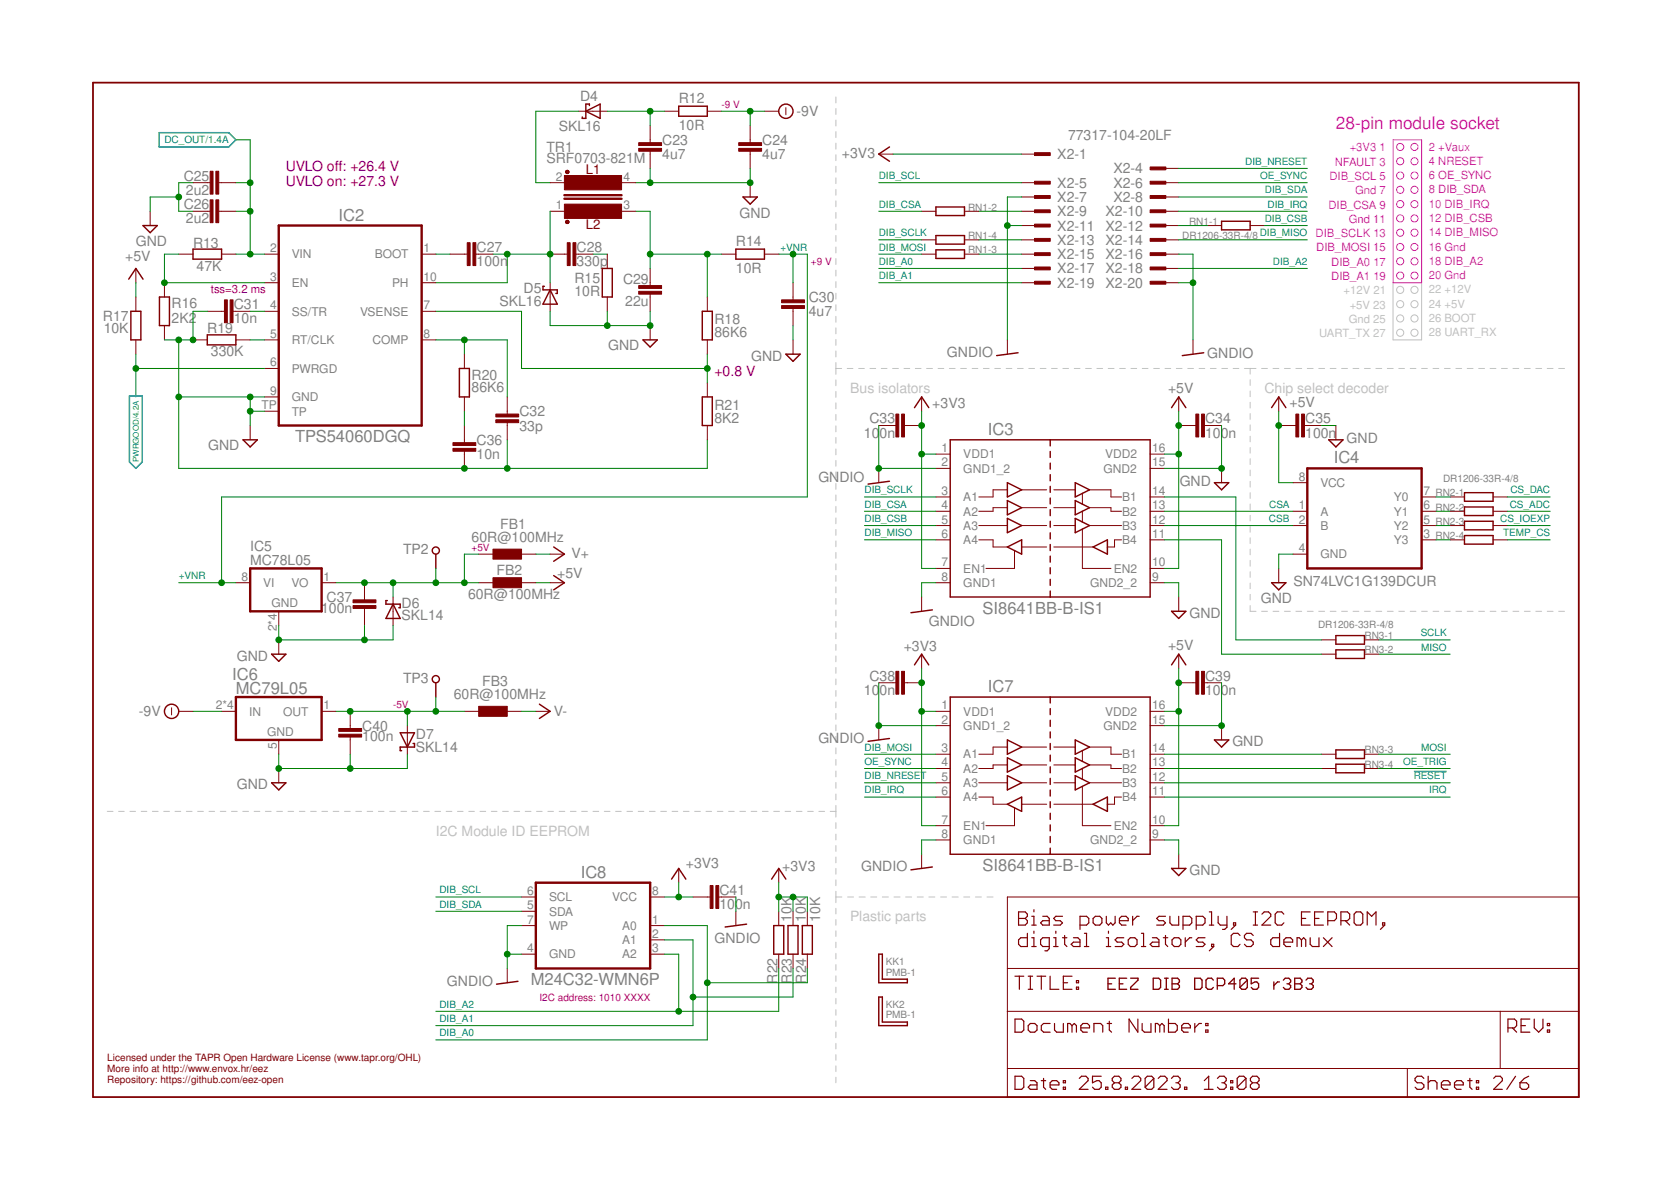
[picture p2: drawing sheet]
<svg xmlns="http://www.w3.org/2000/svg" width="297mm" height="210mm" viewBox="0 0 297 210" stroke-linecap="round" stroke-linejoin="round" font-family="sans-serif">
<defs><g id="words">
<text font-size="3.1" fill="#f0f" x="237.5" y="22.9">28-pin module socket</text>
<g font-size="2.9" fill="#808080">
<text x="60.2" y="39.4">IC2</text>
<text x="175.6" y="77.3">IC3</text>
<text x="52.5" y="78.5">TPS54060DGQ</text>
<text x="237.1" y="82.2">IC4</text>
<text x="174.7" y="109.1">SI8641BB-B-IS1</text>
<text x="41.3" y="120.9">IC6</text>
<text x="41.9" y="123.4">MC79L05</text>
<text x="175.6" y="123">IC7</text>
<text x="174.7" y="154.8">SI8641BB-B-IS1</text>
<text x="103.2" y="156">IC8</text>
<text x="94.3" y="175.1">M24C32-WMN6P</text>
</g>
<g font-size="2.5" fill="#808080">
<text x="103.1" y="17.9">D4</text>
<text x="99.3" y="23.2">SKL16</text>
<text x="120.7" y="23.1">10R</text>
<text x="120.7" y="18.3">R12</text>
<text x="141.6" y="20.7">-9V</text>
<text x="97.2" y="29">SRF0703-821M</text>
<text x="97.2" y="27">TR1</text>
<text x="117.7" y="28.3">4u7</text>
<text x="117.7" y="25.7">C23</text>
<text x="135.5" y="28.3">4u7</text>
<text x="135.5" y="25.7">C24</text>
<text x="149.7" y="28">+3V3</text>
<text x="188" y="28.3">X2-1</text>
<text x="189.9" y="24.9">77317-104-20LF</text>
<text x="32.7" y="32.1">C25</text>
<text x="33.1" y="34.6">2u2</text>
<text x="188" y="33.4">X2-5</text>
<text x="188" y="35.9">X2-7</text>
<text x="197.9" y="30.8">X2-4</text>
<text x="197.9" y="33.4">X2-6</text>
<text x="197.9" y="35.9">X2-8</text>
<text x="32.7" y="37.2">C26</text>
<text x="33.1" y="39.7">2u2</text>
<text x="131.4" y="38.7">GND</text>
<text x="188" y="38.4">X2-9</text>
<text x="188" y="41">X2-11</text>
<text x="196.5" y="38.4">X2-10</text>
<text x="196.5" y="41">X2-12</text>
<text x="22.2" y="46.4">+5V</text>
<text x="24.1" y="43.8">GND</text>
<text x="34.3" y="44">R13</text>
<text x="84.7" y="47.3">100n</text>
<text x="84.7" y="44.8">C27</text>
<text x="102.5" y="47.3">330p</text>
<text x="102.5" y="44.8">C28</text>
<text x="130.8" y="43.7">R14</text>
<text x="188" y="43.5">X2-13</text>
<text x="188" y="46.1">X2-15</text>
<text x="196.5" y="43.5">X2-14</text>
<text x="196.5" y="46.1">X2-16</text>
<text x="34.9" y="48.1">47K</text>
<text x="93.1" y="52">D5</text>
<text x="102.1" y="52.5">10R</text>
<text x="102.1" y="50.3">R15</text>
<text x="110.7" y="50.5">C29</text>
<text x="130.8" y="48.5">10R</text>
<text x="143.8" y="53.7">C30</text>
<text x="188" y="48.6">X2-17</text>
<text x="188" y="51.1">X2-19</text>
<text x="196.5" y="48.6">X2-18</text>
<text x="196.5" y="51.1">X2-20</text>
<text x="18.3" y="57">R17</text>
<text x="18.4" y="59.3">10K</text>
<text x="30.5" y="57.4">2K2</text>
<text x="30.5" y="54.8">R16</text>
<text x="36.8" y="59.2">R19</text>
<text x="41.5" y="57.5">10n</text>
<text x="41.5" y="54.9">C31</text>
<text x="88.8" y="54.3">SKL16</text>
<text x="111.2" y="54.3">22u</text>
<text x="127" y="59.9">86K6</text>
<text x="127" y="57.6">R18</text>
<text x="143.8" y="56.2">4u7</text>
<text x="37.5" y="63.3">330K</text>
<text x="108.1" y="62.2">GND</text>
<text x="133.5" y="64.1">GND</text>
<text x="168.3" y="63.4">GNDIO</text>
<text x="214.6" y="63.6">GNDIO</text>
<text x="83.8" y="69.7">86K6</text>
<text x="83.8" y="67.5">R20</text>
<text x="207.6" y="69.8">+5V</text>
<text x="92.3" y="76.5">33p</text>
<text x="92.3" y="74">C32</text>
<text x="127" y="75.1">8K2</text>
<text x="127" y="72.9">R21</text>
<text x="153.6" y="77.8">10</text>
<text x="154.6" y="75.3">C33</text>
<text x="156.4" y="77.8">0n</text>
<text x="165.7" y="72.5">+3V3</text>
<text x="214.2" y="77.8">100n</text>
<text x="214.2" y="75.3">C34</text>
<text x="229.2" y="72.3">+5V</text>
<text x="232" y="77.8">100n</text>
<text x="232" y="75.3">C35</text>
<text x="37" y="80">GND</text>
<text x="84.7" y="81.6">10n</text>
<text x="84.7" y="79.1">C36</text>
<text x="239.4" y="78.8">GND</text>
<text x="145.5" y="85.7">GNDIO</text>
<text x="209.7" y="86.4">GND</text>
<text x="88.9" y="93.9">FB1</text>
<text x="44.5" y="100.4">MC78L05</text>
<text x="44.5" y="97.9">IC5</text>
<text x="71.7" y="98.5">TP2</text>
<text x="83.8" y="96.3">60R@100MHz</text>
<text x="101.6" y="99.1">V+</text>
<text x="58.1" y="107">C37</text>
<text x="83.2" y="106.5">60R@100MHz</text>
<text x="88.3" y="102.2">FB2</text>
<text x="99.1" y="102.8">+5V</text>
<text x="224.1" y="107.3">GND</text>
<text x="229.9" y="104.2">SN74LVC1G139DCUR</text>
<text x="57.1" y="108.9">100n</text>
<text x="71.4" y="110.2">SKL14</text>
<text x="71.4" y="108">D6</text>
<text x="165.1" y="111.2">GNDIO</text>
<text x="211.4" y="109.8">GND</text>
<text x="42.1" y="117.4">GND</text>
<text x="160.7" y="115.6">+3V3</text>
<text x="207.6" y="115.5">+5V</text>
<text x="71.7" y="121.3">TP3</text>
<text x="80.7" y="124.3">60R@100MHz</text>
<text x="85.7" y="121.9">FB3</text>
<text x="153.6" y="123.5">10</text>
<text x="154.6" y="121">C38</text>
<text x="156.4" y="123.5">0n</text>
<text x="214.2" y="123.5">100n</text>
<text x="214.2" y="121">C39</text>
<text x="24.7" y="127.3">-9V</text>
<text x="64.4" y="131.8">100n</text>
<text x="64.4" y="129.9">C40</text>
<text x="73.9" y="131.4">D7</text>
<text x="98.4" y="127.3">V-</text>
<text x="73.9" y="133.7">SKL14</text>
<text x="145.5" y="132">GNDIO</text>
<text x="219.1" y="132.6">GND</text>
<text x="42.1" y="140.3">GND</text>
<text x="121.9" y="154.4">+3V3</text>
<text x="139.1" y="154.9">+3V3</text>
<text x="153.1" y="154.9">GNDIO</text>
<text x="211.4" y="155.5">GND</text>
<text x="127.9" y="161.6">100n</text>
<text x="127.9" y="159.1">C41</text>
<text x="127" y="167.7">GNDIO</text>
<text x="140.7" y="163.9" transform="rotate(-90 140.7 163.9)">10K</text>
<text x="143.3" y="163.9" transform="rotate(-90 143.3 163.9)">10K</text>
<text x="145.8" y="163.9" transform="rotate(-90 145.8 163.9)">10K</text>
<text x="79.4" y="175.3">GNDIO</text>
<text x="138.2" y="174.8" transform="rotate(-90 138.2 174.8)">R22</text>
<text x="140.7" y="174.8" transform="rotate(-90 140.7 174.8)">R23</text>
<text x="143.3" y="174.8" transform="rotate(-90 143.3 174.8)">R24</text>
</g>
<g font-size="2.5" fill="#800080">
<text x="50.8" y="30.4">UVLO of: +26.4 V</text>
<text x="50.8" y="33.1">UVLO on: +27.3 V</text>
<text x="59.5" y="30.4">f</text>
<text x="127" y="66.7">+0.8 V</text>
</g>
<g font-size="2.5" fill="#c0c0c0">
<text x="151.1" y="69.8">Bus isolators</text>
<text x="224.8" y="69.8">Chip select decoder</text>
<text x="77.5" y="148.5">I2C Module ID EEPROM</text>
<text x="151.1" y="163.8">Plastic parts</text>
</g>
<g font-size="2.3" fill="#800000">
<text x="104.1" y="30.9">L1</text>
<text x="104.1" y="40.7">L2</text>
</g>
<g font-size="2.1" fill="#808080">
<text x="98.8" y="32.1">2</text>
<text x="110.9" y="32.1">4</text>
<text x="98.8" y="37.2">1</text>
<text x="110.9" y="37.2">3</text>
<text x="48" y="44.8">2</text>
<text x="51.9" y="45.9">VIN</text>
<text x="66.7" y="45.9">BOOT</text>
<text x="75.3" y="44.8">1</text>
<text x="48" y="49.9">3</text>
<text x="51.9" y="51">EN</text>
<text x="69.7" y="51">PH</text>
<text x="75.3" y="49.9">10</text>
<text x="48" y="55">4</text>
<text x="51.9" y="56.1">SS/TR</text>
<text x="64" y="56.1">VSENSE</text>
<text x="75.3" y="55">7</text>
<text x="48" y="60">5</text>
<text x="48" y="65.1">6</text>
<text x="51.9" y="61.2">RT/CLK</text>
<text x="66.2" y="61.2">COMP</text>
<text x="75.3" y="60">8</text>
<text x="48" y="70.2">9</text>
<text x="51.9" y="71.3">GND</text>
<text x="51.9" y="66.2">PWRGD</text>
<text x="46.5" y="72.7">TP</text>
<text x="51.9" y="73.9">TP</text>
<text x="167.4" y="80.4">1</text>
<text x="167.4" y="82.9">2</text>
<text x="171.2" y="81.5">VDD1</text>
<text x="196.4" y="81.5">VDD2</text>
<text x="204.8" y="82.9">15</text>
<text x="204.8" y="80.4">16</text>
<text x="167.4" y="88">3</text>
<text x="171.2" y="84">GND1_2</text>
<text x="171.2" y="89.1">A1</text>
<text x="196.2" y="84">GND2</text>
<text x="199.5" y="89.1">B1</text>
<text x="204.8" y="88">14</text>
<text x="230.9" y="85.4">8</text>
<text x="234.7" y="86.6">VCC</text>
<text x="247.7" y="89.1">Y0</text>
<text x="253.1" y="88">7</text>
<text x="167.4" y="90.5">4</text>
<text x="167.4" y="93.1">5</text>
<text x="167.4" y="95.6">6</text>
<text x="171.2" y="91.6">A2</text>
<text x="171.2" y="94.2">A3</text>
<text x="199.5" y="94.2">B3</text>
<text x="199.5" y="91.6">B2</text>
<text x="204.8" y="95.6">11</text>
<text x="204.8" y="93.1">12</text>
<text x="204.8" y="90.5">13</text>
<text x="230.9" y="90.5">1</text>
<text x="230.9" y="93.1">2</text>
<text x="234.7" y="91.6">A</text>
<text x="234.7" y="94.2">B</text>
<text x="247.7" y="91.6">Y1</text>
<text x="247.7" y="94.2">Y2</text>
<text x="253.1" y="90.5">6</text>
<text x="253.1" y="93.1">5</text>
<text x="253.1" y="95.6">3</text>
<text x="167.4" y="100.7">7</text>
<text x="171.2" y="96.7">A4</text>
<text x="171.2" y="101.8">EN1</text>
<text x="198" y="101.8">EN2</text>
<text x="199.5" y="96.7">B4</text>
<text x="204.8" y="100.7">10</text>
<text x="230.9" y="98.1">4</text>
<text x="234.7" y="99.3">GND</text>
<text x="247.7" y="96.7">Y3</text>
<text x="42.9" y="103.2">8</text>
<text x="46.8" y="104.3">VI</text>
<text x="48.3" y="107.9">GND</text>
<text x="51.8" y="104.3">VO</text>
<text x="57.5" y="103.2">1</text>
<text x="167.4" y="103.2">8</text>
<text x="171.2" y="104.3">GND1</text>
<text x="193.8" y="104.3">GND2_2</text>
<text x="204.8" y="103.2">9</text>
<text x="49.2" y="112.2" transform="rotate(-90 49.2 112.2)">2*4</text>
<text x="38.4" y="126.1">2*4</text>
<text x="44.3" y="127.2">IN</text>
<text x="47.5" y="130.7">GND</text>
<text x="50.3" y="127.2">OUT</text>
<text x="57.5" y="126.1">1</text>
<text x="167.4" y="126.1">1</text>
<text x="167.4" y="128.6">2</text>
<text x="171.2" y="127.2">VDD1</text>
<text x="171.2" y="129.7">GND1_2</text>
<text x="196.2" y="129.7">GND2</text>
<text x="196.4" y="127.2">VDD2</text>
<text x="204.8" y="128.6">15</text>
<text x="204.8" y="126.1">16</text>
<text x="49.2" y="133" transform="rotate(-90 49.2 133)">5</text>
<text x="167.4" y="133.7">3</text>
<text x="167.4" y="136.2">4</text>
<text x="171.2" y="134.8">A1</text>
<text x="171.2" y="137.3">A2</text>
<text x="199.5" y="137.3">B2</text>
<text x="199.5" y="134.8">B1</text>
<text x="204.8" y="136.2">13</text>
<text x="204.8" y="133.7">14</text>
<text x="167.4" y="138.8">5</text>
<text x="167.4" y="141.3">6</text>
<text x="171.2" y="139.9">A3</text>
<text x="171.2" y="142.4">A4</text>
<text x="199.5" y="142.4">B4</text>
<text x="199.5" y="139.9">B3</text>
<text x="204.8" y="141.3">11</text>
<text x="204.8" y="138.8">12</text>
<text x="167.4" y="146.4">7</text>
<text x="167.4" y="148.9">8</text>
<text x="171.2" y="147.5">EN1</text>
<text x="198" y="147.5">EN2</text>
<text x="204.8" y="148.9">9</text>
<text x="204.8" y="146.4">10</text>
<text x="171.2" y="150">GND1</text>
<text x="193.8" y="150">GND2_2</text>
<text x="93.7" y="161.6">5</text>
<text x="93.7" y="159.1">6</text>
<text x="97.6" y="160.2">SCL</text>
<text x="108.8" y="160.2">VCC</text>
<text x="115.9" y="159.1">8</text>
<text x="93.7" y="164.2">7</text>
<text x="97.6" y="162.7">SDA</text>
<text x="97.6" y="165.3">WP</text>
<text x="110.6" y="165.3">A0</text>
<text x="110.6" y="167.8">A1</text>
<text x="115.9" y="164.2">1</text>
<text x="115.9" y="166.7">2</text>
<text x="93.7" y="169.2">4</text>
<text x="97.6" y="170.4">GND</text>
<text x="110.6" y="170.4">A2</text>
<text x="115.9" y="169.2">3</text>
</g>
<g font-size="2" fill="#f0f">
<text x="237.3" y="29.4">NFAULT 3</text>
<text x="239.9" y="26.9">+3V3</text>
<text x="245.2" y="26.9">1</text>
<text x="254" y="26.8">2 +Vaux</text>
<text x="254" y="29.3">4 NRESET</text>
<text x="236.3" y="32">DIB_SCL 5</text>
<text x="240.9" y="34.5">Gnd 7</text>
<text x="254" y="31.8">6 OE_SYNC</text>
<text x="254" y="34.4">8 DIB_SDA</text>
<text x="236.1" y="37.1">DIB_CSA 9</text>
<text x="239.8" y="39.6">Gnd 11</text>
<text x="254" y="36.9">10 DIB_IRQ</text>
<text x="254" y="39.5">12 DIB_CSB</text>
<text x="254" y="42">14 DIB_MISO</text>
<text x="233.9" y="42.1">DIB_SCLK 13</text>
<text x="234" y="44.7">DIB_MOSI 15</text>
<text x="236.6" y="47.2">DIB_A0</text>
<text x="244.1" y="47.2">17</text>
<text x="254" y="44.5">16 Gnd</text>
<text x="254" y="47.1">18 DIB_A2</text>
<text x="236.6" y="49.8">DIB_A1</text>
<text x="244.1" y="49.8">19</text>
<text x="254" y="49.6">20 Gnd</text>
</g>
<text font-size="2" fill="#800080" x="37.5" y="52.1">tss=3.2 ms</text>
<g font-size="2" fill="#c0c0c0">
<text x="238.8" y="52.3">+12V 21</text>
<text x="254" y="52.1">22 +12V</text>
<text x="234.5" y="59.9">UART_TX 27</text>
<text x="239.8" y="57.4">Gnd 25</text>
<text x="239.9" y="54.8">+5V 23</text>
<text x="254" y="54.7">24 +5V</text>
<text x="254" y="57.2">26 BOOT</text>
<text x="254" y="59.8">28 UART_RX</text>
</g>
<g font-size="1.8" fill="#800080">
<text x="128.3" y="19.1">-9 V</text>
<text x="144.1" y="47.1">+9 V</text>
<text x="83.8" y="97.9">+5V</text>
<text x="69.9" y="125.8">-5V</text>
<text x="95.9" y="177.8">I2C address: 1010 XXXX</text>
</g>
<g font-size="1.8" fill="#008080">
<text x="29.2" y="25.5">DC_OUT/1.4A</text>
<text x="221.3" y="29.3">DIB_NRESET</text>
<text x="156.2" y="31.8">DIB_SCL</text>
<text x="224" y="31.8">OE_SYNC</text>
<text x="224.9" y="34.4">DIB_SDA</text>
<text x="156.2" y="42">DIB_SCLK</text>
<text x="156.2" y="36.9">DIB_CSA</text>
<text x="223.9" y="42">DIB_MISO</text>
<text x="224.8" y="39.5">DIB_CSB</text>
<text x="225.3" y="36.9">DIB_IRQ</text>
<text x="138.7" y="44.5">+VNR</text>
<text x="156.2" y="47.1">DIB_A0</text>
<text x="156.2" y="44.5">DIB_MOSI</text>
<text x="226.3" y="47.1">DIB_A2</text>
<text x="156.2" y="49.6">DIB_A1</text>
<text x="153.7" y="87.7">DIB_SCLK</text>
<text x="268.5" y="87.7">CS_DAC</text>
<text x="153.7" y="95.3">DIB_MISO</text>
<text x="153.7" y="90.2">DIB_CSA</text>
<text x="153.7" y="92.8">DIB_CSB</text>
<text x="225.6" y="92.8">CSB</text>
<text x="225.6" y="90.2">CSA</text>
<text x="266.7" y="92.8">CS_IOEXP</text>
<text x="267.2" y="95.3">TEMP_CS</text>
<text x="268.4" y="90.2">CS_ADC</text>
<text x="31.8" y="102.9">+VNR</text>
<text x="252.5" y="113.1">SCLK</text>
<text x="252.6" y="115.6">MISO</text>
<text x="153.7" y="133.4">DIB_MOSI</text>
<text x="153.7" y="135.9">OE_SYNC</text>
<text x="249.4" y="135.9">OE_TRIG</text>
<text x="252.6" y="133.4">MOSI</text>
<text x="153.7" y="141">DIB_IRQ</text>
<text x="153.7" y="138.5">DIB_NRESET</text>
<text x="251.3" y="138.5">RESET</text>
<text x="254" y="141">IRQ</text>
<text x="78.1" y="158.8">DIB_SCL</text>
<text x="78.1" y="161.3">DIB_SDA</text>
<text x="78.1" y="179.1">DIB_A2</text>
<text x="78.1" y="184.2">DIB_A0</text>
<text x="78.1" y="181.7">DIB_A1</text>
</g>
<g font-size="1.8" fill="#808080">
<text x="172.1" y="37.4">RN1-2</text>
<text x="211.4" y="40">RN1-1</text>
<text x="172.1" y="42.5">RN1-4</text>
<text x="172.1" y="45">RN1-3</text>
<text x="210.2" y="42.5">DR1206-33R-4/8</text>
<text x="255.2" y="88.2">RN2-1</text>
<text x="256.5" y="85.7">DR1206-33R-4/8</text>
<text x="255.2" y="90.7">RN2-2</text>
<text x="255.2" y="93.3">RN2-3</text>
<text x="255.2" y="95.8">RN2-4</text>
<text x="234.3" y="111.7">DR1206-33R-4/8</text>
<text x="242.6" y="113.6">RN3-1</text>
<text x="242.6" y="116.1">RN3-2</text>
<text x="242.6" y="133.9">RN3-3</text>
<text x="242.6" y="136.5">RN3-4</text>
<text x="157.5" y="173.4">PMB-1</text>
<text x="157.5" y="171.5">KK1</text>
<text x="157.5" y="179.1">KK2</text>
<text x="157.5" y="181">PMB-1</text>
</g>
<g font-size="1.8" fill="#800000">
<text x="19.1" y="188.6">Licensed under the TAPR Open Hardware License (www.tapr.org/OHL)</text>
<text x="19.1" y="190.5">More info at http://www.envox.hr/eez</text>
<text x="19.1" y="192.4">Repository: https://github.com/eez-open</text>
</g>
<text font-size="1.4" fill="#008080" x="24.7" y="82.1" transform="rotate(-90 24.7 82.1)">PWRGOOD/4.2A</text>
</g></defs>
<g fill="none" stroke="#c0c0c0" stroke-width=".18">
<path d="M148.6 17.2v1.1M148.6 19.3v1M148.6 21.3v1.1M148.6 23.4v1M148.6 25.4v1.1M148.6 27.5v1.1M148.6 29.5v1.1M148.6 31.6v1M148.6 33.7v1M148.6 35.7v1M148.6 37.8v1M148.6 39.8v1.1"/>
<path d="M148.6 41.8v1.1M148.6 43.9v1.1M148.6 46v1M148.6 48v1.1M148.6 50.1v1M148.6 52.1v1.1M148.6 54.2v1M148.6 56.2v1.1M148.6 58.3v1M247.6 50.2v10.2h5.1v-10.2M148.6 60.3v1.1M148.6 62.4v1"/>
<path d="M148.6 64.4v2.1M148.6 67.5v1.1M148.6 69.6v1M148.6 71.6v1.1M148.6 73.7v1M148.6 75.7v1.1M148.6 77.7v1.1M148.6 79.8v1M148.6 65.5h1M150.6 65.5h1M152.6 65.5h1M154.6 65.5h1.1"/>
<path d="M156.7 65.5h1M158.7 65.5h1M160.7 65.5h1M162.7 65.5h1M164.7 65.5h1.1M166.8 65.5h1M168.8 65.5h1M170.8 65.5h1M172.8 65.5h1M174.8 65.5h1M176.8 65.5h1M178.9 65.5h1"/>
<path d="M180.9 65.5h1M182.9 65.5h1M184.9 65.5h1M186.9 65.5h1M188.9 65.5h1M191 65.5h1M193 65.5h1M195 65.5h1M197 65.5h1M199 65.5h1M201 65.5h1.1M203.1 65.5h1"/>
<path d="M205.1 65.5h1M207.1 65.5h1M209.1 65.5h1M211.1 65.5h1.1M213.1 65.5h1.1M215.2 65.5h1M217.2 65.5h1M219.2 65.5h1M221.2 65.5h2.1M222.2 65.5v1M222.2 67.5v1M222.2 69.5v1"/>
<path d="M222.2 71.5v1M222.2 73.5v1M222.2 75.5v1M222.2 77.5v1M222.2 79.5v1M224.3 65.5h1M226.3 65.5h1M228.3 65.5h1.1M230.4 65.5h1M232.4 65.5h1M234.4 65.5h1.1M236.5 65.5h1"/>
<path d="M238.5 65.5h1M240.5 65.5h1.1M242.5 65.5h1.1M244.6 65.5h1M246.6 65.5h1M248.6 65.5h1.1M250.7 65.5h1M252.7 65.5h1M254.7 65.5h1.1M256.8 65.5h1M258.8 65.5h1M260.8 65.5h1.1"/>
<path d="M262.8 65.5h1.1M264.9 65.5h1M266.9 65.5h1M268.9 65.5h1.1M271 65.5h1M273 65.5h1M275 65.5h1.1M277.1 65.5h1M148.6 81.8v1.1M148.6 83.9v1M148.6 85.9v1.1M148.6 88v1"/>
<path d="M148.6 90v1.1M148.6 92.1v1M148.6 94.1v1M148.6 96.1v1.1M148.6 98.2v1M222.2 81.5v1M222.2 83.5v1.1M222.2 85.6v1M222.2 87.6v1M222.2 89.6v1M222.2 91.6v1M222.2 93.6v1"/>
<path d="M222.2 95.6v1M222.2 97.6v1M222.2 99.6v1M148.6 100.2v1.1M148.6 102.3v1M148.6 104.3v1.1M148.6 106.4v1M148.6 108.4v1.1M148.6 110.4v1.1M148.6 112.5v1M148.6 114.5v1.1M148.6 116.6v1"/>
<path d="M148.6 118.6v1.1M222.2 101.6v1M222.2 103.6v1M222.2 105.6v1M222.2 107.6v1h1.1M224.3 108.6h1M226.3 108.6h1M228.3 108.6h1.1M230.4 108.6h1M232.4 108.6h1M234.4 108.6h1.1M236.5 108.6h1"/>
<path d="M238.5 108.6h1M240.5 108.6h1.1M242.5 108.6h1.1M244.6 108.6h1M246.6 108.6h1M248.6 108.6h1.1M250.7 108.6h1M252.7 108.6h1M254.7 108.6h1.1M256.8 108.6h1M258.8 108.6h1M260.8 108.6h1.1"/>
<path d="M262.8 108.6h1.1M264.9 108.6h1M266.9 108.6h1M268.9 108.6h1.1M271 108.6h1M273 108.6h1M275 108.6h1.1M277.1 108.6h1M148.6 120.7v1M148.6 122.7v1.1M148.6 124.8v1M148.6 126.8v1"/>
<path d="M148.6 128.8v1.1M148.6 130.9v1M148.6 132.9v1.1M148.6 135v1M148.6 137v1.1M148.6 139.1v1M19.1 144.2h1M21.1 144.2h1M23.1 144.2h1M25.1 144.2h1M27.1 144.2h1M29.1 144.2h1"/>
<path d="M31.1 144.2h1M33.1 144.2h1M35.1 144.2h1.1M37.1 144.2h1M39.2 144.2h1M41.1 144.2h1.1M43.2 144.2h1M45.2 144.2h1M47.2 144.2h1M49.2 144.2h1M51.2 144.2h1M53.2 144.2h1"/>
<path d="M55.2 144.2h1M57.2 144.2h1M59.2 144.2h1M61.2 144.2h1.1M63.2 144.2h1.1M65.3 144.2h1M67.3 144.2h1M69.3 144.2h1M71.3 144.2h1M73.3 144.2h1M75.3 144.2h1M77.3 144.2h1"/>
<path d="M79.3 144.2h1M81.3 144.2h1M83.3 144.2h1M85.3 144.2h1M87.3 144.2h1M89.3 144.2h1.1M91.4 144.2h1M93.4 144.2h1M95.4 144.2h1M97.4 144.2h1M99.4 144.2h1M101.4 144.2h1"/>
<path d="M103.4 144.2h1M105.4 144.2h1M107.4 144.2h1M109.4 144.2h1M111.4 144.2h1M113.5 144.2h.9M115.4 144.2h1.1M117.5 144.2h1M119.5 144.2h1M121.5 144.2h1M123.5 144.2h1M125.5 144.2h1"/>
<path d="M127.5 144.2h1M129.5 144.2h1M131.5 144.2h1M133.5 144.2h1M135.5 144.2h1M137.5 144.2h1.1M139.6 144.2h.9M141.6 144.2h1M143.6 144.2h1M145.6 144.2h1M147.6 144.2h1M148.6 141.1v1.1"/>
<path d="M148.6 143.2v2M148.6 146.2v1.1M148.6 148.3v1M148.6 150.3v1M148.6 152.3v1.1M148.6 154.3v1.1M148.6 156.4v1M148.6 158.4v2M148.6 159.4h1M150.7 159.4h1M152.7 159.4h1.1M154.8 159.4h1.1"/>
<path d="M156.8 159.4h1.1M158.9 159.4h1.1M161 159.4h1.1M163 159.4h1.1M165.1 159.4h1.1M167.2 159.4h1.1M169.2 159.4h1.1M171.3 159.4h1.1M173.4 159.4h1.1M175.5 159.4h1M148.6 161.4v1M148.6 163.4v1"/>
<path d="M148.6 165.4v1M148.6 167.4v1M148.6 169.4v1M148.6 171.4v1M148.6 173.4v1M148.6 175.5v.9M148.6 177.4v1M148.6 179.5v.9M148.6 181.4v1M148.6 183.5v.9M148.6 185.4v1M148.6 187.5v.9"/>
<path d="M148.6 189.4v1.1M148.6 191.5v.9"/>
<circle cx="248.9" cy="51.5" r=".64"/>
<circle cx="248.9" cy="54.1" r=".64"/>
<circle cx="248.9" cy="59.1" r=".64"/>
<circle cx="248.9" cy="56.6" r=".64"/>
<circle cx="251.4" cy="51.5" r=".64"/>
<circle cx="251.4" cy="54.1" r=".64"/>
<circle cx="251.4" cy="56.6" r=".64"/>
<circle cx="251.4" cy="59.1" r=".64"/>
</g>
<g fill="none" stroke="#800000" stroke-width=".21">
<path d="M180.4 173.5h1.6M181.1 162.1h1.1l.4 .4v.4l-.4 .3 .4 .4v.4l-.4 .4h-1.1zM181.1 163.2h1.1M181.2 173.5v2.3M182.6 165.9v2.3h-1.1l-.4-.4v-.8l.4-.3h1.1M182.8 173.5h.8M182.8 175.8h.8M183.2 173.5v2.3M183.4 164.4h.8M183.4 162.9h.4v1.5M183.4 166.7h.4v1.5M183.4 168.2h.8"/>
<path d="M183.8 161.7v.4M183.8 165.5v.4M184.3 173.5h1.6M185.1 173.5v2.3M185.4 162.9h.7l.4 .3v1.2h-1.1l-.4-.4 .4-.4h1.1M186.5 168.2h-1.1l-.4-.4v-.8l.4-.3h1.1v1.9l-.4 .4h-.4M186.7 173.5v2.3h1.5M187.3 168.2h.8M187.3 166.7h.4v1.5M187.7 165.5v.4M188.9 162.9h-1.2l-.4 .3 .4 .4h.8l.4 .4-.4 .4h-1.2M188.9 166.7h.8"/>
<path d="M189 174.7h.8M189.3 166.3v1.5l.4 .4M190.6 173.5h-1.6v2.3h1.6M190.8 166.7h.8l.4 .3v1.2h-1.2l-.4-.4 .4-.4h1.2M191.3 175.5h.4v.3h-.4zM191.3 174.3h.4v.4h-.4zM192 164.4h1.1l.4-.4v-.8l-.4-.3h-1.1v2.3M192.8 168.2h.7M192.8 165.9h.3v2.3M194.3 163.2l.4-.3h.8l.4 .3v.8l-.4 .4h-.8l-.4-.4zM196.7 162.9v1.1l.3 .4 .4-.4 .4 .4 .4-.4v-1.1M196.7 168.2h.7"/>
<path d="M196.7 166.7h.3v1.5M197 165.5v.4M199 163.6h1.6v-.4l-.4-.3h-.8l-.4 .3v.8l.4 .4h.8M199.8 166.7h-1.2l-.4 .3 .4 .4h.8l.4 .4-.4 .4h-1.2M200.9 166.7h.8l.4 .3v.8l-.4 .4h-.8l-.3-.4v-.8zM201.3 162.9v1.5M202.5 162.9h-.4l-.8 .7M202.9 168.2h.8M202.9 165.9h.4v2.3M204.9 166.7h.7l.4 .3v1.2h-1.1l-.5-.4 .5-.4h1.1M206.8 166.7h.8M207.2 162.9h-1.2l-.4 .3 .4 .4h.8l.4 .4-.4 .4h-1.2"/>
<path d="M207.2 166.3v1.5l.4 .4M208 162.9v1.1l.3 .4h1.2v-1.5M208.3 167l.4-.3h.8l.4 .3v.8l-.4 .4h-.8l-.4-.4zM210.3 164.4h1.2l.4-.4v-.8l-.4-.3h-1.2v2.3M210.7 166.7v1.5M211.9 166.7h-.4l-.8 .7M212.6 164.4h1.2l.4-.4v-.8l-.4-.3h-1.2v2.3M214.2 166.7h-1.2l-.4 .3 .4 .4h.8l.4 .4-.4 .4h-1.2M215 162.1h.4v2.3M215 164.4h.8M215.4 167.8h.4v.4h-.4zM215.8 168.2l-.8 .8"/>
<path d="M216.5 162.9v1.1l.4 .4h1.2M218.1 162.9v1.9l-.4 .4h-.4M219.3 164h.3v.4h-.3zM219.6 164.4l-.7 .8M220.4 166.3l-.4-.4h-.7l-.4 .4v1.5l.4 .4h.7l.4-.4M222.8 162.1h.7M222.8 164.4h.7M222.8 166.3l-.4-.4h-.8l-.4 .4v.4l.4 .3h.8l.4 .4v.4l-.4 .4h-.8l-.4-.4M223.2 162.1v2.3M224.3 162.5l.4-.4h.8l.4 .4v.4l-1.6 1.5h1.6M227.5 165.9v2.3h-1.2l-.4-.4v-.8l.4-.3h1.2M228.2 162.5l-.4-.4h-.7l-.4 .4v1.5l.4 .4h.7l.4-.4"/>
<path d="M228.2 167.4h1.6v-.4l-.4-.3h-.8l-.4 .3v.8l.4 .4h.8M231.4 163.2h.7M231.4 167v1.2M231.4 167l-.5-.3h-.3v1.5M231.4 167l.3-.3 .4 .3v1.2M232.9 162.1h-1.5v2.3h1.5M232.9 166.7v1.1l.4 .4h1.2v-1.5M233.7 163.2h.8M235.2 162.1h-1.5v2.3h1.5M235.2 166.7l1.6 1.5M236 163.6h1.2l.4-.4v-.7l-.4-.4h-1.2v2.3M236.8 166.7l-1.6 1.5"/>
<path d="M238.4 163.6h1.1l.4-.4v-.7l-.4-.4h-1.1v2.3M239.1 163.6l.8 .8M241.1 162.1h.8l.4 .4v1.5l-.4 .4h-.8l-.4-.4v-1.5zM243 164.4v-2.3l.8 .8 .8-.8v2.3M245.8 164h.3v.4h-.3zM246.1 164.4l-.7 .8M180.4 181.1h1.2l.4 .4v1.6l-.4 .4h-1.2zM180.4 191.3h1.2l.4 .4v1.5l-.4 .4h-1.2zM182.8 182.3l.4-.4h.7l.4 .4v.8l-.4 .4h-.7l-.4-.4zM183.2 192.1h.7l.4 .3v1.2h-1.1l-.4-.4 .4-.4h1.1M185.1 192.1h.8M185.5 191.7v1.5l.4 .4"/>
<path d="M186.7 192.8h1.5v-.4l-.4-.3h-.8l-.3 .3v.8l.3 .4h.8M186.7 181.9h-1.2l-.4 .4v.8l.4 .4h1.2M187.5 181.9v1.2l.3 .4h1.2v-1.6M189 193.2h.4v.4h-.4zM189 192.1h.4v.3h-.4zM190.6 182.3l-.4-.4h-.4v1.6M190.6 182.3l.4-.4 .3 .4v1.2M190.6 182.3v1.2M191.9 191.7l.4-.4h.7l.4 .4v.4l-1.5 1.5h1.5M192.1 182.7h1.6v-.4l-.4-.4h-.8l-.4 .4v.8l.4 .4h.8M194.5 183.5v-1.6h1.1l.4 .4v1.2M195.7 191.3h-1.5v1.1l.8-.3h.4l.3 .3v.8l-.3 .4h-.8l-.4-.4"/>
<path d="M196.5 193.2h.4v.4h-.4zM196.8 181.9h.8M197.2 181.5v1.6l.4 .4M198.1 192.4l-.4 .4v.4l.4 .4h.8l.4-.4v-.4l-.4-.4M198.1 192.4l-.4-.3v-.4l.4-.4h.8l.4 .4v.4l-.4 .3M198.1 192.4h.8M200 193.2h.4v.4h-.4zM201.2 191.7l.4-.4h.8l.4 .4v.4l-1.6 1.5h1.6M202.3 181.1v2.4l-1.6-2.4v2.4M203 181.9v1.2l.4 .4h1.2v-1.6M205.1 191.7v1.5l-.4 .4h-.8l-.3-.4M205.1 191.7l-.4-.4h-.8l-.3 .4v1.5"/>
<path d="M205.1 191.7l-1.5 1.5M205.9 191.7l.4-.4h.8l.4 .4v.4l-1.6 1.5h1.6M206.2 182.3l-.4-.4h-.4v1.6M206.2 182.3v1.2M206.2 182.3l.3-.4 .4 .4v1.2M207.7 181.1v2.4h1.2l.4-.4v-.8l-.4-.4h-1.2M208.2 191.7l.4-.4h.8l.4 .4v.4l-.4 .3M209 192.4h.4M209.4 192.4l.4 .4v.4l-.4 .4h-.8l-.4-.4M210.1 182.7h1.5v-.4l-.4-.4h-.8l-.3 .4v.8l.3 .4h.8M210.6 193.2h.4v.4h-.4zM212.4 181.9v1.6"/>
<path d="M213.6 181.9h-.4l-.8 .8M214.1 193.6h1.5M214.1 192.1l.8-.8v2.3M214.3 183.1h.4v.4h-.4zM214.3 181.9h.4v.4h-.4zM216.4 191.7l.4-.4h.8l.4 .4v.4l-.4 .3M217.2 192.4h.4M217.6 192.4l.4 .4v.4l-.4 .4h-.8l-.4-.4M218.8 193.2h.3v.4h-.3zM218.8 192.1h.3v.3h-.3zM221.5 191.7v1.5l-.4 .4h-.8l-.4-.4M221.5 191.7l-.4-.4h-.8l-.4 .4v1.5"/>
<path d="M221.5 191.7l-1.6 1.5M222.7 192.4l-.4 .4v.4l.4 .4h.7l.4-.4v-.4l-.4-.4M222.7 192.4l-.4-.3v-.4l.4-.4h.7l.4 .4v.4l-.4 .3M222.7 192.4h.7M253.1 191.7l-.4-.4h-.8l-.4 .4v.4l.4 .3h.8l.4 .4v.4l-.4 .4h-.8l-.4-.4M253.9 192.4l.4-.3h.8l.3 .3v1.2M253.9 191.3v2.3M256.2 192.8h1.6v-.4l-.4-.3h-.8l-.4 .3v.8l.4 .4h.8M258.6 192.8h1.5v-.4l-.4-.3h-.7l-.4 .3v.8l.4 .4h.7M260.9 192.1h.8M261.3 191.7v1.5l.4 .4M262.4 193.2h.4v.4h-.4z"/>
<path d="M262.4 192.1h.4v.3h-.4zM265.5 191.7l.4-.4h.8l.4 .4v.4l-1.6 1.5h1.6M268.1 182.7h1.1l.4-.4v-.8l-.4-.4h-1.1v2.4M268.8 182.7l.8 .8M269.4 191.3l-1.6 2.3M270.2 192.4h1.2l.3 .4v.4l-.3 .4h-.8l-.4-.4zM270.4 182.3h.8M271.7 191.3l-.7 .4-.8 .7M271.9 181.1h-1.5v2.4h1.5M272.7 181.1v1.6l.8 .8 .8-.8v-1.6M275.1 183.1h.4v.4h-.4zM275.1 181.9h.4v.4h-.4z"/>
</g>
<g fill="none" stroke="#800000" stroke-width=".25">
<path d="M104.1 19.8l2.6-1.3v2.5zM104.8 18.8v-.3h-.7v2.5h-.6v-.2M120.6 18.9h5.1v1.8h-5.1zM100.6 39.5l.1 .2h.3M100.6 39.5h.5M100.6 30.6l.2 .2M100.6 30.6h.5M100.7 39.2h.3M100.7 39.2l-.1 .3M100.7 30.4h.3M100.7 30.4l-.1 .2M100.7 39.7h.3"/>
<path d="M100.7 30.8h.3M101 39.2l.1 .2-.1 .3M101 30.4l.1 .2-.2 .2M132.1 35h2.5l-1.3 1.3zM158.1 26.1l-1.9 1.3 1.9 1.3M166.4 36.8h5v1.5h-5zM217.1 39.3h5.1v1.6h-5.1zM22.9 49.6l1.3-1.9 1.2 1.9M23.3 55.3h1.7v5.1h-1.7zM25.4 40.1h2.6l-1.3 1.3zM28.3 52.8h1.8v5.1h-1.8zM34.3 44.3h5.1v1.8h-5.1z"/>
<path d="M36.9 59.5h5v1.8h-5zM96.8 50.9h-.3v.6h2.6v.7h-.3M97.8 51.5l1.3 2.6h-2.6zM107.1 47.7h1.7v5.1h-1.7zM124.8 55.3h1.8v5.1h-1.8zM130.8 44.3h5.1v1.8h-5.1zM166.4 41.9h5v1.5h-5zM166.4 44.4h5v1.5h-5zM43.2 78.2h2.5l-1.2 1.2zM81.7 65.5h1.7v5h-1.7zM114.3 60.4h2.5l-1.2 1.3zM124.8 70.5h1.8v5.1h-1.8z"/>
<path d="M139.7 62.9h2.5l-1.2 1.3zM162.6 72.5l1.2-2 1.3 2M168.9 78.2h35.5v27.9h-35.5zM181 62.7l-3.8 .5M186.7 78.2v1M208.3 72.5l1.2-2 1.3 2M214 62.7l-3.8 .5M226 72.5l1.3-2 1.3 2M236.2 78.2h2.5l-1.2 1.2zM77.5 98.5v2.5M98.4 97.2l1.9 1.3-1.9 1.3M158.1 85.5l-3.8 .5"/>
<path d="M179.1 85.8l2.5 1.3-2.5 1.2zM179.1 89l2.5 1.2-2.5 1.3zM179.1 92.1l2.5 1.3-2.5 1.3zM179.1 97.2l2.5-1.3v2.6zM186.7 80.2v1.1M186.7 82.3v1.1M186.7 84.4v1M186.7 86.4v1.1M186.7 88.5v1.1M186.7 90.6v1.1M186.7 92.6v1.1M186.7 94.7v1.1"/>
<path d="M186.7 96.8v1.1M186.7 98.8v1.1M191.1 85.8l2.6 1.3-2.6 1.2zM191.1 89l2.6 1.2-2.6 1.3zM191.1 92.1l2.6 1.3-2.6 1.3zM194.3 97.2l2.5-1.3v2.6zM215.9 85.8h2.5l-1.3 1.3zM260.3 90.1h5.1v1.5h-5.1zM260.3 87.6h5.1v1.5h-5.1zM260.3 92.6h5.1v1.6h-5.1zM260.3 95.2h5.1v1.5h-5.1zM48.3 116.3h2.5l-1.2 1.2z"/>
<path d="M68.9 106.7h-.3v.7h2.5v.6h-.2M69.9 107.4l1.2 2.5h-2.5zM98.4 102.3l1.9 1.3-1.9 1.2M162.6 118.2l1.2-1.9 1.3 1.9M165.7 108.4l-3.8 .5M186.7 100.9v1.1M186.7 103v1M186.7 105.1v1M208.3 108.6h2.5l-1.3 1.3zM208.3 118.2l1.2-1.9 1.3 1.9M226 103.6h2.6l-1.3 1.2zM237.5 113h5v1.5h-5z"/>
<path d="M237.5 115.5h5v1.5h-5zM48.3 139.1h2.5l-1.2 1.3zM71.1 130.2h2.6l-1.3 2.6zM73.4 132.1h.3v.7h-2.6v.6h.3M77.5 121.3v2.6M95.9 125.2l1.9 1.2-1.9 1.3M158.1 131.3l-3.8 .5M168.9 123.9h35.5v27.9h-35.5zM179.1 131.5l2.5 1.3-2.5 1.2zM179.1 134.7l2.5 1.3-2.5 1.2zM179.1 137.9l2.5 1.2-2.5 1.3zM186.7 123.9v1"/>
<path d="M186.7 125.9v1.1M186.7 128v1.1M186.7 130.1v1M186.7 132.1v1.1M186.7 134.2v1.1M186.7 136.3v1.1M186.7 138.3v1.1M191.1 131.5l2.6 1.3-2.6 1.2zM191.1 134.7l2.6 1.3-2.6 1.2zM191.1 137.9l2.6 1.2-2.6 1.3zM215.9 131.5h2.5l-1.3 1.3zM237.5 133.3h5v1.5h-5z"/>
<path d="M237.5 135.8h5v1.6h-5zM119.4 156.3l1.2-2 1.3 2M137.2 156.3l1.2-2 1.3 2M165.7 154.1l-3.8 .5M179.1 142.9l2.5-1.2v2.5zM186.7 140.4v1.1M186.7 142.5v1.1M186.7 144.5v1.1M186.7 146.6v1.1M186.7 148.7v1.1M186.7 150.7v1.1M194.3 142.9l2.5-1.2v2.5z"/>
<path d="M208.3 154.3h2.5l-1.3 1.3zM92.1 174.4l-3.8 .5M132.7 164.3l-3.8 .5M137.5 164.5h1.8v5.1h-1.8zM140.1 164.5h1.8v5.1h-1.8zM142.6 164.5h1.8v5.1h-1.8zM156.2 169.6h.6v4.4h4.5v.7h-5.1zM156.2 177.2h.6v4.5h4.5v.6h-5.1z"/>
<circle cx="139.7" cy="19.8" r="1.27"/>
<circle cx="77.5" cy="97.9" r=".64"/>
<circle cx="30.5" cy="126.4" r="1.27"/>
<circle cx="77.5" cy="120.7" r=".64"/>
</g>
<g fill="none" stroke="#800000" stroke-width=".18">
<path d="M102.9 19.8h5M118.1 19.8h2.5M125.7 19.8h2.6M135.9 19.8h2.5M139.7 19.1v1.3M26.7 37.5v2.6M34.3 32.5h3.1M34.3 37.5h3.1M38.9 32.5h3M38.9 37.5h3M97.8 32.5h2.5M97.8 37.5h2.5"/>
<path d="M110.5 32.5h2.5M110.5 37.5h2.5M115.6 22.3v3.1M115.6 26.9v3M133.3 22.3v3.1M133.3 26.9v3M133.3 32.5v2.5M156.2 27.4h2.5M163.8 37.5h2.6M171.4 37.5h2.6M181.6 27.4h2.5M181.6 32.5h2.5"/>
<path d="M181.6 37.5h2.5M181.6 35h2.5M207 32.5h2.5M207 37.5h2.5M207 29.9h2.5M207 35h2.5M24.2 47.7v2.5M24.2 52.8v2.5M29.2 50.2v2.6M29.2 57.9v2.5M31.8 45.2h2.5M36.9 55.3h3"/>
<path d="M39.4 45.2h2.5M41.4 55.3h3.1M47 45.2h2.6M47 50.2h2.6M47 55.3h2.6M75 45.2h2.5M75 50.2h2.5M75 55.3h2.5M80 45.2h3.1M84.6 45.2h3M97.8 45.2h3M97.8 50.2v5.1"/>
<path d="M102.4 45.2h3M107.9 45.2v2.5M107.9 52.8v2.5M115.6 47.7v3.1M115.6 52.3v3M115.6 57.9v2.5M125.7 52.8v2.5M128.3 45.2h2.5M135.9 45.2h2.5M141 50.2v3.1M141 54.8v3.1M163.8 45.2h2.6"/>
<path d="M163.8 42.6h2.6M171.4 45.2h2.6M171.4 42.6h2.6M181.6 45.2h2.5M181.6 50.2h2.5M181.6 40.1h2.5M181.6 42.6h2.5M181.6 47.7h2.5M207 45.2h2.5M207 50.2h2.5M207 40.1h2.5M207 42.6h2.5"/>
<path d="M207 47.7h2.5M214.6 40.1h2.5M222.2 40.1h2.6M24.2 60.4v2.5M34.3 60.4h2.6M41.9 60.4h2.6M44.5 75.6v2.6M47 60.4h2.6M47 70.5h2.6M47 65.5h2.6M47 73.1h2.6M75 60.4h2.5"/>
<path d="M82.5 62.9v2.6M82.5 70.5v2.6M82.5 75.6v3.1M90.2 70.5v3.1M90.2 75.1v3.1M125.7 60.4v2.5M125.7 68v2.5M125.7 75.6v2.6M141 60.4v2.5M156.2 75.6h3.1M160.8 75.6h3M163.8 70.5v2.6"/>
<path d="M179.1 60.4v2.5M209.5 75.6h3.1M209.5 70.5v2.6M212.1 60.4v2.5M214.1 75.6h3M227.3 75.6h3.1M227.3 70.5v2.6M231.9 75.6h3M237.5 75.6v2.6M82.5 80.2v3M85.1 98.5h2.5M92.7 98.5h2.5"/>
<path d="M97.8 98.5h2.5M156.2 83.2v2.6M166.4 80.7h2.5M166.4 83.2h2.5M166.4 88.3h2.5M166.4 90.9h2.5M166.4 93.4h2.5M166.4 95.9h2.5M174 93.4h5.1M174 95.9h2.5v1.3h2.6M179.1 87.1h-2.6v1.2h-2.5M179.1 90.2h-2.6v.7h-2.5"/>
<path d="M180.3 97.9v3.1h-5M181.6 93.4h4.5M181.6 87.1h4.5M181.6 90.2h4.5M181.6 97.2h4.5M187.3 93.4h3.8M187.3 87.1h3.8M187.3 90.2h3.8M187.3 97.2h7M192.4 94v7h5.1M192.4 87.7v1.9M192.4 90.9v1.9"/>
<path d="M193.7 87.1h3.8v1.2h1.9M193.7 90.2h3.8v.7h1.9M193.7 93.4h5.7M199.4 95.9h-1.3v1.3h-1.3M204.4 80.7h2.6M204.4 83.2h2.6M204.4 88.3h2.6M204.4 90.9h2.6M204.4 93.4h2.6M204.4 95.9h2.6M217.1 83.2v2.6M229.8 90.9h2.6"/>
<path d="M229.8 93.4h2.6M229.8 85.8h2.6M229.8 98.5h2.6M252.7 88.3h2.5M252.7 90.9h2.5M252.7 93.4h2.5M252.7 95.9h2.5M257.8 88.3h2.5M257.8 90.9h2.5M257.8 93.4h2.5M257.8 95.9h2.5M265.4 88.3h2.5"/>
<path d="M265.4 90.9h2.5M265.4 93.4h2.5M265.4 95.9h2.5M41.9 103.6h2.6M49.6 108.6v2.6M49.6 113.7v2.6M57.2 103.6h2.5M64.8 103.6v3M64.8 108.1v3.1M69.9 106.1v5.1M85.1 103.6h2.5M92.7 103.6h2.5"/>
<path d="M97.8 103.6h2.5M163.8 106.1v2.5M163.8 116.3v2.5M166.4 101h2.5M166.4 103.6h2.5M204.4 101h2.6M204.4 103.6h2.6M209.5 106.1v2.5M209.5 116.3v2.5M227.3 101v2.6M234.9 113.7h2.6M234.9 116.3h2.6"/>
<path d="M242.5 113.7h2.6M242.5 116.3h2.6M30.5 125.8v1.3M31.8 126.4h2.5M39.4 126.4h2.5M49.6 131.5v2.5M49.6 136.6v2.5M57.2 126.4h2.5M62.3 126.4v3.1M62.3 131v3M72.4 129v5M82.5 126.4h2.6"/>
<path d="M90.2 126.4h2.5M95.2 126.4h2.6M156.2 129v2.5M156.2 121.3h3.1M160.8 121.3h3M166.4 126.4h2.5M166.4 129h2.5M166.4 134h2.5M166.4 136.6h2.5M166.4 139.1h2.5M174 139.1h5.1M179.1 132.8h-2.6v1.2h-2.5"/>
<path d="M179.1 136h-2.6v.6h-2.5M181.6 139.1h4.5M181.6 132.8h4.5M181.6 136h4.5M187.3 139.1h3.8M187.3 132.8h3.8M187.3 136h3.8M192.4 133.4v1.9M192.4 136.6v1.9M192.4 139.8v6.9h5.1M193.7 132.8h3.8v1.2h1.9M193.7 136h3.8v.6h1.9"/>
<path d="M193.7 139.1h5.7M204.4 126.4h2.6M204.4 129h2.6M204.4 134h2.6M204.4 136.6h2.6M204.4 139.1h2.6M209.5 121.3h3.1M214.1 121.3h3M217.1 129v2.5M234.9 134h2.6M234.9 136.6h2.6M242.5 134h2.6"/>
<path d="M242.5 136.6h2.6M92.7 159.4h2.5M115.6 159.4h2.5M120.6 154.3v2.6M123.2 159.4h3M127.8 159.4h3M138.4 154.3v2.6M163.8 151.8v2.5M166.4 141.7h2.5M166.4 146.7h2.5M166.4 149.3h2.5M174 141.7h2.5v1.2h2.6"/>
<path d="M179.1 159.4h101.5v35.6h-101.5zM180.3 143.6v3.1h-5M181.6 142.9h4.5M187.3 142.9h7M199.4 141.7h-1.3v1.2h-1.3M204.4 141.7h2.6M204.4 146.7h2.6M204.4 149.3h2.6M209.5 151.8v2.5M90.2 172.1v2.6M92.7 164.5h2.5M92.7 169.6h2.5"/>
<path d="M92.7 162h2.5M115.6 164.5h2.5M115.6 169.6h2.5M115.6 167h2.5M130.8 162v2.5M138.4 162v2.5M138.4 169.6v2.5M141 162v2.5M141 169.6v2.5M143.5 162v2.5M143.5 169.6v2.5M179.1 179.7h101.5"/>
<path d="M179.1 172.1h101.5M266.7 179.7v10.2M179.1 189.9h101.5M250.2 189.9v5.1"/>
</g>
<g fill="#800000" stroke="#800000" stroke-width=".18">
<path d="M126.2 157.4h.5v4.1h-.5z"/>
<path d="M127.3 157.4h.5v4.1h-.5z"/>
<path d="M159.3 73.6h.5v4.1h-.5z"/>
<path d="M160.3 73.6h.5v4.1h-.5z"/>
<path d="M212.6 73.6h.5v4.1h-.5z"/>
<path d="M213.6 73.6h.5v4.1h-.5z"/>
<path d="M159.3 119.3h.5v4.1h-.5z"/>
<path d="M160.3 119.3h.5v4.1h-.5z"/>
<path d="M212.6 119.3h.5v4.1h-.5z"/>
<path d="M213.6 119.3h.5v4.1h-.5z"/>
<path d="M231.4 73.6h.5v4.1h-.5z"/>
<path d="M230.4 73.6h.5v4.1h-.5z"/>
<path d="M85.1 125.5h5.1v1.8h-5.1z"/>
<path d="M87.6 97.6h5.1v1.8h-5.1z"/>
<path d="M87.6 102.7h5.1v1.8h-5.1z"/>
<path d="M101.9 43.1h.5v4.1h-.5z"/>
<path d="M100.8 43.1h.5v4.1h-.5z"/>
<path d="M60.2 129.5h4.1v.5h-4.1z"/>
<path d="M60.2 130.5h4.1v.5h-4.1z"/>
<path d="M100.3 31.2h10.2v2.5h-10.2z"/>
<path d="M100.3 36.3h10.2v2.5h-10.2z"/>
<path d="M131.3 26.4h4.1v.5h-4.1z"/>
<path d="M131.3 25.4h4.1v.5h-4.1z"/>
<path d="M113.5 26.4h4.1v.5h-4.1z"/>
<path d="M113.5 25.4h4.1v.5h-4.1z"/>
<path d="M138.9 54.3h4.1v.5h-4.1z"/>
<path d="M138.9 53.3h4.1v.5h-4.1z"/>
<path d="M62.8 107.6h4v.5h-4z"/>
<path d="M62.8 106.6h4v.5h-4z"/>
<path d="M39.9 53.3h.5v4.1h-.5z"/>
<path d="M40.9 53.3h.5v4.1h-.5z"/>
<path d="M80.5 78.7h4.1v.5h-4.1z"/>
<path d="M80.5 79.7h4.1v.5h-4.1z"/>
<path d="M88.1 73.6h4.1v.5h-4.1z"/>
<path d="M88.1 74.6h4.1v.5h-4.1z"/>
<path d="M83.1 43.1h.5v4.1h-.5z"/>
<path d="M84.1 43.1h.5v4.1h-.5z"/>
<path d="M37.4 30.4h.5v4.1h-.5z"/>
<path d="M38.4 30.4h.5v4.1h-.5z"/>
<path d="M37.4 35.5h.5v4.1h-.5z"/>
<path d="M38.4 35.5h.5v4.1h-.5z"/>
<path d="M113.5 51.8h4.1v.5h-4.1z"/>
<path d="M113.5 50.8h4.1v.5h-4.1z"/>
<path d="M183.9 27.1h2.8v.5h-2.8z"/>
<path d="M204.4 29.7h2.8v.5h-2.8z"/>
<path d="M183.9 32.2h2.8v.5h-2.8z"/>
<path d="M204.4 32.2h2.8v.5h-2.8z"/>
<path d="M183.9 34.8h2.8v.5h-2.8z"/>
<path d="M204.4 34.8h2.8v.5h-2.8z"/>
<path d="M183.9 37.3h2.8v.5h-2.8z"/>
<path d="M204.4 37.3h2.8v.5h-2.8z"/>
<path d="M183.9 39.8h2.8v.5h-2.8z"/>
<path d="M204.4 39.8h2.8v.5h-2.8z"/>
<path d="M183.9 42.4h2.8v.5h-2.8z"/>
<path d="M204.4 42.4h2.8v.5h-2.8z"/>
<path d="M183.9 44.9h2.8v.5h-2.8z"/>
<path d="M204.4 44.9h2.8v.5h-2.8z"/>
<path d="M183.9 47.5h2.8v.5h-2.8z"/>
<path d="M204.4 47.5h2.8v.5h-2.8z"/>
<path d="M183.9 50h2.8v.5h-2.8z"/>
<path d="M204.4 50h2.8v.5h-2.8z"/>
</g>
<path d="M16.5 14.7h264.1v180.3h-264.1z" fill="none" stroke="#800000" stroke-width=".32"/>
<g fill="none" stroke="#800000" stroke-width=".23">
<path d="M197 174.9h.6M198.3 173.9h-1.3v1.9h1.3M199 174.9h.6M200.3 173.9h-1.3v1.9h1.3M201 173.9h1.3v.3l-1.3 1.3v.3h1.3M205 173.9h1l.3 .3v1.3l-.3 .3h-1zM207 173.9h.7M207 175.8h.7M207.3 173.9v1.9M208.3 173.9h1l.4 .3v.3l-.4 .4 .4 .3v.3l-.4 .3h-1zM208.3 174.9h1M212.4 173.9h1l.3 .3v1.3l-.3 .3h-1z"/>
<path d="M215.7 174.2l-.3-.3h-.7l-.3 .3v1.3l.3 .3h.7l.3-.3M216.4 175.2h1l.3-.3v-.7l-.3-.3h-1v1.9M219.7 174.9h-1.3l1-1v1.9M221.7 174.2l-.3-.3h-.7l-.3 .3v1.3M221.7 174.2v1.3l-.3 .3h-.7l-.3-.3M221.7 174.2l-1.3 1.3M223.7 173.9h-1.3v1l.7-.4h.3l.3 .4v.6l-.3 .3h-.6l-.4-.3M226.4 174.5v1.3M227.4 174.5h-.3l-.7 .7M228.1 174.2l.4-.3h.6l.3 .3v.3l-.3 .4M228.8 174.9h.3M229.1 174.9l.3 .3v.3l-.3 .3h-.6l-.4-.3"/>
<path d="M230.1 173.9h1l.3 .3v.3l-.3 .4 .3 .3v.3l-.3 .3h-1zM230.1 174.9h1M232.2 174.2l.3-.3h.6l.3 .3v.3l-.3 .4M232.8 174.9h.3M233.1 174.9l.3 .3v.3l-.3 .3h-.6l-.3-.3"/>
</g>
<path d="M100.3 34.7h10.2M100.3 35.3h10.2M49.6 40.1h25.4v35.5h-25.4zM232.4 83.2h20.3v17.8h-20.3zM44.5 101h12.7v7.6h-12.7zM41.9 123.9h15.3v7.6h-15.3zM95.2 156.9h20.4v15.2h-20.4z" fill="none" stroke="#800000" stroke-width=".42"/>
<g fill="none" stroke="#008000" stroke-width=".18">
<path d="M102.9 19.8h-7.7v12.7h2.6M107.9 19.8h10.2M115.6 19.8v2.5M128.3 19.8h7.6M133.3 19.8v2.5M31.8 35h-5.1v2.5M34.3 32.5h-2.5v5h2.5M41.9 32.5h2.6M41.9 37.5h2.6M41.9 24.8h2.6v20.4M97.8 37.5v12.7M113 37.5h2.6v10.2"/>
<path d="M115.6 29.9v2.6M133.3 29.9v2.6h-20.3M156.2 32.5h25.4M156.2 37.5h7.6M158.7 27.4h22.9M174 37.5h7.6M181.6 35h-2.5v25.4M209.5 32.5h22.9M209.5 35h22.9M209.5 37.5h22.9M209.5 29.9h22.9M24.2 50.2v2.6"/>
<path d="M31.8 45.2h-2.6v5h17.8M36.9 55.3h-2.6v5.1h-5.1M41.9 45.2h5.1M44.5 55.3h2.5M77.5 55.3h15.2v10.2h33M77.5 45.2h2.5M87.6 45.2h10.2M90.2 45.2v5h-12.7M97.8 55.3v2.6h17.8v-2.6M105.4 45.2h2.5M107.9 55.3v2.6M115.6 45.2h12.7"/>
<path d="M125.7 45.2v7.6M138.4 45.2h5.1v43.1h-104.1v15.3M141 45.2v5M141 57.9v2.5M156.2 47.7h25.4M156.2 50.2h25.4M156.2 45.2h7.6M156.2 42.6h7.6M174 45.2h7.6M174 42.6h7.6M179.1 40.1h2.5M209.5 47.7h22.9"/>
<path d="M209.5 50.2h2.6M209.5 45.2h2.6v15.2M209.5 40.1h5.1M209.5 42.6h22.9M224.8 40.1h7.6M24.2 62.9v7.6M24.2 65.5h22.8M31.8 60.4v22.8h93.9v-5M31.8 70.5h15.2M44.5 70.5v5.1M44.5 73.1h2.5M44.5 60.4h2.5"/>
<path d="M77.5 60.4h12.7v10.1M82.5 60.4v2.5M82.5 73.1v2.5M90.2 78.2v5M125.7 62.9v5.1M156.2 75.6v7.6h10.2M163.8 73.1v27.9h2.6M209.5 73.1v27.9h-2.5M217.1 75.6v7.6h-10.1M227.3 73.1v12.7h2.5M234.9 75.6h2.6M85.1 98.5h-2.6v5.1"/>
<path d="M95.2 98.5h2.6M153.7 88.3h12.7M153.7 90.9h12.7M153.7 93.4h12.7M153.7 95.9h12.7M163.8 80.7h2.6M207 88.3h12.7v25.4h15.2M207 95.9h10.1v20.4h17.8M207 90.9h22.8M207 80.7h2.5M207 93.4h22.8M229.8 98.5h-2.5v2.5"/>
<path d="M255.2 88.3h2.6M255.2 90.9h2.6M255.2 93.4h2.6M255.2 95.9h2.6M267.9 88.3h7.7M267.9 90.9h7.7M267.9 93.4h7.7M267.9 95.9h7.7M31.8 103.6h10.1M49.6 111.2v2.5h20.3v-2.5M59.7 103.6h25.4M64.8 111.2v2.5"/>
<path d="M69.9 103.6v2.5M77.5 101v2.6M95.2 103.6h2.6M163.8 118.8v27.9h2.6M166.4 103.6h-2.6v2.5M207 103.6h2.5v2.5M209.5 118.8v27.9h-2.5M245.1 113.7h12.7M245.1 116.3h12.7M34.3 126.4h5.1M49.6 134v2.6h22.8v-2.6M59.7 126.4h22.8"/>
<path d="M62.3 134v2.6M72.4 126.4v2.6M77.5 123.9v2.5M92.7 126.4h2.5M153.7 134h12.7M153.7 139.1h12.7M153.7 136.6h12.7M156.2 121.3v7.7h10.2M163.8 126.4h2.6M207 134h27.9M207 139.1h50.8M207 136.6h27.9"/>
<path d="M207 126.4h2.5M217.1 121.3v7.7h-10.1M245.1 134h12.7M245.1 136.6h12.7M77.5 159.4h15.2M118.1 159.4h5.1M120.6 156.9v2.5M130.8 159.4v2.6M138.4 159.4h5.1v2.6M138.4 156.9v5.1M141 159.4v2.6M153.7 141.7h12.7"/>
<path d="M166.4 149.3h-2.6v2.5M207 149.3h2.5v2.5M207 141.7h50.8M77.5 162h15.2M90.2 169.6h2.5M92.7 164.5h-2.5v7.6M118.1 164.5h7.6v20.3h-48.2M118.1 167h5.1v15.3h-45.7M118.1 169.6h2.5v10.1M138.4 172.1v7.6h-60.9M141 172.1v5.1h-17.8M143.5 172.1v2.6h-17.8"/>
</g>
<g fill="#008000" stroke="#008000" stroke-width=".18">
<circle cx="125.7" cy="174.7" r=".51"/>
<circle cx="123.2" cy="177.2" r=".51"/>
<circle cx="120.6" cy="179.7" r=".51"/>
<circle cx="217.1" cy="83.2" r=".51"/>
<circle cx="217.1" cy="129" r=".51"/>
<circle cx="115.6" cy="32.5" r=".51"/>
<circle cx="133.3" cy="32.5" r=".51"/>
<circle cx="49.6" cy="136.6" r=".51"/>
<circle cx="62.3" cy="136.6" r=".51"/>
<circle cx="64.8" cy="113.7" r=".51"/>
<circle cx="49.6" cy="113.7" r=".51"/>
<circle cx="31.8" cy="35" r=".51"/>
<circle cx="44.5" cy="73.1" r=".51"/>
<circle cx="31.8" cy="60.4" r=".51"/>
<circle cx="82.5" cy="83.2" r=".51"/>
<circle cx="90.2" cy="83.2" r=".51"/>
<circle cx="44.5" cy="70.5" r=".51"/>
<circle cx="31.8" cy="70.5" r=".51"/>
<circle cx="34.3" cy="60.4" r=".51"/>
<circle cx="115.6" cy="57.9" r=".51"/>
<circle cx="107.9" cy="57.9" r=".51"/>
<circle cx="163.8" cy="75.6" r=".51"/>
<circle cx="163.8" cy="80.7" r=".51"/>
<circle cx="120.6" cy="159.4" r=".51"/>
<circle cx="138.4" cy="159.4" r=".51"/>
<circle cx="141" cy="159.4" r=".51"/>
<circle cx="163.8" cy="121.3" r=".51"/>
<circle cx="163.8" cy="126.4" r=".51"/>
<circle cx="90.2" cy="169.6" r=".51"/>
<circle cx="156.2" cy="83.2" r=".51"/>
<circle cx="156.2" cy="129" r=".51"/>
<circle cx="212.1" cy="50.2" r=".51"/>
<circle cx="179.1" cy="40.1" r=".51"/>
<circle cx="209.5" cy="75.6" r=".51"/>
<circle cx="209.5" cy="80.7" r=".51"/>
<circle cx="227.3" cy="75.6" r=".51"/>
<circle cx="209.5" cy="121.3" r=".51"/>
<circle cx="209.5" cy="126.4" r=".51"/>
<circle cx="44.5" cy="37.5" r=".51"/>
<circle cx="44.5" cy="45.2" r=".51"/>
<circle cx="44.5" cy="32.5" r=".51"/>
<circle cx="64.8" cy="103.6" r=".51"/>
<circle cx="69.9" cy="103.6" r=".51"/>
<circle cx="82.5" cy="103.6" r=".51"/>
<circle cx="77.5" cy="103.6" r=".51"/>
<circle cx="24.2" cy="65.5" r=".51"/>
<circle cx="141" cy="45.2" r=".51"/>
<circle cx="39.4" cy="103.6" r=".51"/>
<circle cx="115.6" cy="19.8" r=".51"/>
<circle cx="115.6" cy="45.2" r=".51"/>
<circle cx="125.7" cy="45.2" r=".51"/>
<circle cx="72.4" cy="126.4" r=".51"/>
<circle cx="62.3" cy="126.4" r=".51"/>
<circle cx="77.5" cy="126.4" r=".51"/>
<circle cx="29.2" cy="50.2" r=".51"/>
<circle cx="82.5" cy="60.4" r=".51"/>
<circle cx="90.2" cy="45.2" r=".51"/>
<circle cx="97.8" cy="45.2" r=".51"/>
<circle cx="125.7" cy="65.5" r=".51"/>
<circle cx="133.3" cy="19.8" r=".51"/>
</g>
<g fill="none" stroke="#f0f" stroke-width=".18">
<path d="M247.6 24.8h5.1v25.4h-5.1z"/>
<circle cx="248.9" cy="26.1" r=".64"/>
<circle cx="248.9" cy="28.7" r=".64"/>
<circle cx="248.9" cy="31.2" r=".64"/>
<circle cx="248.9" cy="33.7" r=".64"/>
<circle cx="248.9" cy="36.3" r=".64"/>
<circle cx="248.9" cy="38.8" r=".64"/>
<circle cx="251.4" cy="26.1" r=".64"/>
<circle cx="251.4" cy="28.7" r=".64"/>
<circle cx="251.4" cy="36.3" r=".64"/>
<circle cx="251.4" cy="38.8" r=".64"/>
<circle cx="251.4" cy="31.2" r=".64"/>
<circle cx="251.4" cy="33.7" r=".64"/>
<circle cx="248.9" cy="49" r=".64"/>
<circle cx="248.9" cy="43.9" r=".64"/>
<circle cx="248.9" cy="46.4" r=".64"/>
<circle cx="248.9" cy="41.4" r=".64"/>
<circle cx="251.4" cy="49" r=".64"/>
<circle cx="251.4" cy="43.9" r=".64"/>
<circle cx="251.4" cy="46.4" r=".64"/>
<circle cx="251.4" cy="41.4" r=".64"/>
</g>
<path d="M251.3 137.1h5.9" fill="none" stroke="#008080" stroke-width=".18"/>
<path d="M28.3 23.6h12.4l1.2 1.2-1.2 1.3h-12.4zM23 70.4h2.3v11.7l-1.1 1.1-1.2-1.1z" fill="none" stroke="#008080" stroke-width=".25"/>
<use href="#words"/>
</svg>
